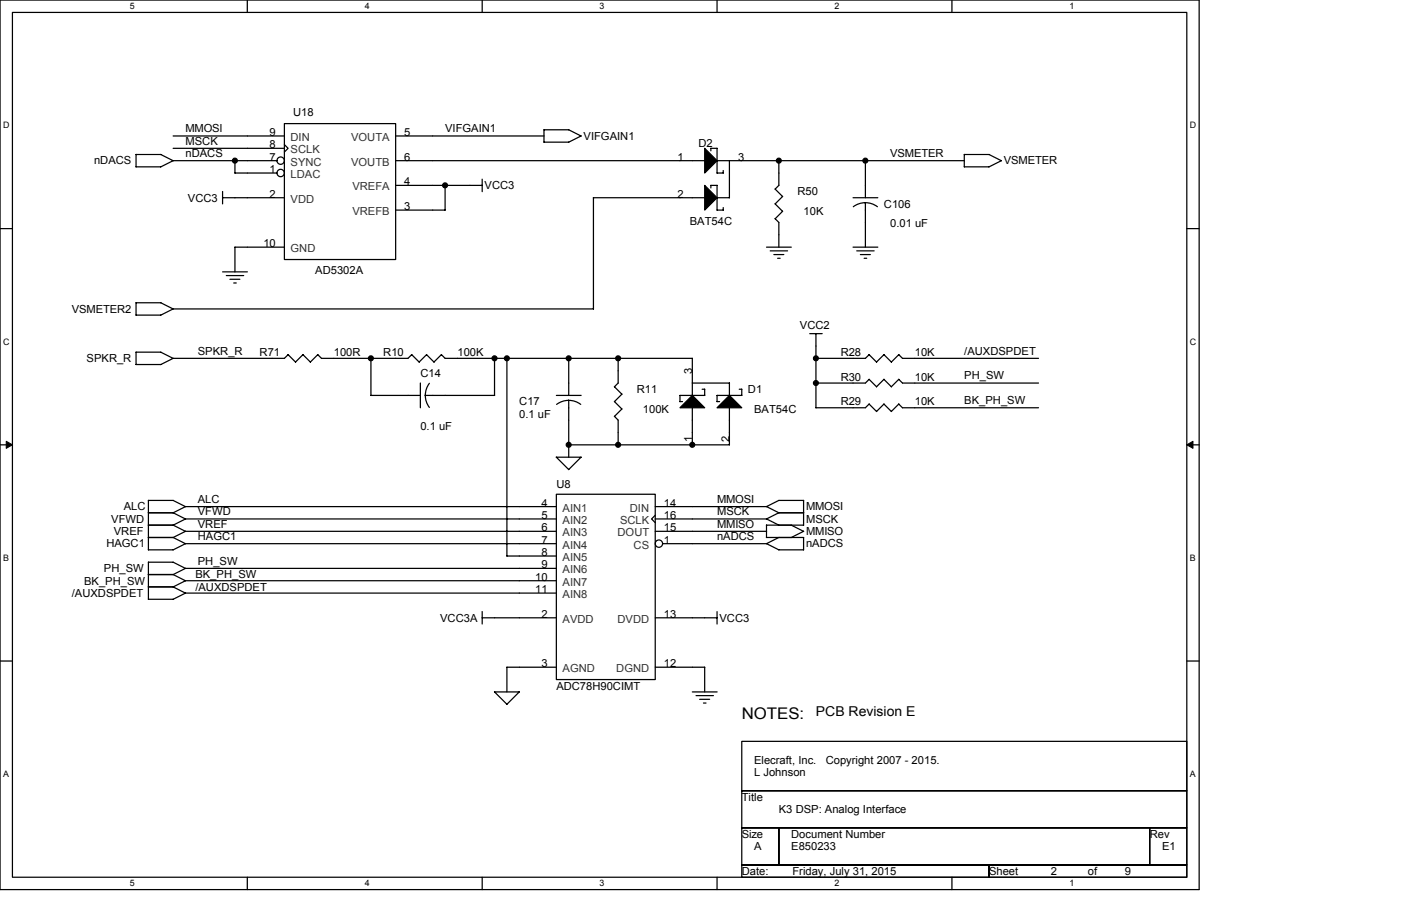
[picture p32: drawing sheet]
<svg xmlns="http://www.w3.org/2000/svg" width="432mm" height="279mm" viewBox="0 0 432 279" stroke-linecap="round" stroke-linejoin="round" font-family="sans-serif">
<defs><g id="words">
<text font-size="5" x="228.6" y="221.6">NOTES:</text>
<text font-size="4.2" x="251.5" y="220.9">PCB Revision E</text>
<g font-size="3.4">
<text x="90.3" y="35.9">U18</text>
<text x="57.2" y="40.8">MMOSI</text>
<text x="83.1" y="41.9">9</text>
<text x="124.6" y="41.9">5</text>
<text x="137.2" y="40.8">VIFGAIN1</text>
<text x="57.2" y="44.6">MSCK</text>
<text x="83.1" y="45.7">8</text>
<text x="179.9" y="43.1">VIFGAIN1</text>
<text x="215.3" y="45.4">D2</text>
<text x="29" y="50.7">nDACS</text>
<text x="57.2" y="48.4">nDACS</text>
<text x="83.1" y="53.3">1</text>
<text x="83.1" y="49.5">7</text>
<text x="124.6" y="49.5">6</text>
<text x="208.8" y="49.5">1</text>
<text x="227.5" y="49.5">3</text>
<text x="274.3" y="48.4">VSMETER</text>
<text x="309.4" y="50.7">VSMETER</text>
<text x="124.6" y="57.1">4</text>
<text x="149.4" y="58.3">VCC3</text>
<text x="57.9" y="62.1">VCC3</text>
<text x="83.1" y="61">2</text>
<text x="124.6" y="64.8">3</text>
<text x="208.8" y="61">2</text>
<text x="245.8" y="60.2">R50</text>
<text x="272.4" y="64.1">C106</text>
<text x="212.6" y="69.4">BAT54C</text>
<text x="247.7" y="66.3">10K</text>
<text x="274.3" y="70.1">0.01 uF</text>
<text x="81.2" y="76.2">10</text>
<text x="97.2" y="84.6">AD5302A</text>
<text x="22.1" y="96.4">VSMETER2</text>
<text x="246.5" y="101.4">VCC2</text>
<text x="26.7" y="111.7">SPKR_R</text>
<text x="61" y="109.4">SPKR_R</text>
<text x="80" y="109.8">R71</text>
<text x="102.9" y="109.8">100R</text>
<text x="118.1" y="109.8">R10</text>
<text x="141" y="109.8">100K</text>
<text x="259.1" y="109.8">R28</text>
<text x="282" y="109.8">10K</text>
<text x="297.2" y="109.4">/AUXDSPDET</text>
<text x="129.6" y="116.2">C14</text>
<text x="213.4" y="115.5" transform="rotate(-90 213.4 115.5)">3</text>
<text x="259.1" y="117.4">R30</text>
<text x="282" y="117.4">10K</text>
<text x="297.2" y="117">PH_SW</text>
<text x="160" y="125">C17</text>
<text x="196.2" y="121.2">R11</text>
<text x="230.5" y="121.2">D1</text>
<text x="259.1" y="125">R29</text>
<text x="282" y="125">10K</text>
<text x="297.2" y="124.6">BK_PH_SW</text>
<text x="160" y="128.8">0.1 uF</text>
<text x="198.1" y="127.3">100K</text>
<text x="232.4" y="127.3">BAT54C</text>
<text x="129.6" y="132.6">0.1 uF</text>
<text x="213.4" y="136.2" transform="rotate(-90 213.4 136.2)">1</text>
<text x="224.8" y="136.2" transform="rotate(-90 224.8 136.2)">2</text>
<text x="61" y="155.1">ALC</text>
<text x="171.5" y="150.5">U8</text>
<text x="221" y="155.1">MMOSI</text>
<text x="34.3" y="161.2">VFWD</text>
<text x="38.1" y="157.4">ALC</text>
<text x="61" y="158.9">VFWD</text>
<text x="166.9" y="156.2">4</text>
<text x="166.9" y="160">5</text>
<text x="204.6" y="156.2">14</text>
<text x="204.6" y="160">16</text>
<text x="221" y="158.9">MSCK</text>
<text x="248.4" y="161.2">MSCK</text>
<text x="248.4" y="157.4">MMOSI</text>
<text x="35.1" y="165">VREF</text>
<text x="61" y="162.7">VREF</text>
<text x="61" y="166.5">HAGC1</text>
<text x="166.9" y="163.8">6</text>
<text x="166.9" y="167.6">7</text>
<text x="204.6" y="167.6">1</text>
<text x="204.6" y="163.8">15</text>
<text x="221" y="162.7">MMISO</text>
<text x="221" y="166.5">nADCS</text>
<text x="248.4" y="165">MMISO</text>
<text x="32.8" y="168.8">HAGC1</text>
<text x="166.9" y="171.4">8</text>
<text x="248.4" y="168.8">nADCS</text>
<text x="32" y="176.4">PH_SW</text>
<text x="60.2" y="178.4">BK_PH_SW</text>
<text x="61" y="174.2">PH_SW</text>
<text x="165" y="179.1">10</text>
<text x="166.9" y="175.3">9</text>
<text x="22.1" y="184.1">/AUXDSPDET</text>
<text x="25.9" y="180.3">BK_PH_SW</text>
<text x="60.2" y="182.2">/AUXDSPDET</text>
<text x="165" y="182.9">11</text>
<text x="135.7" y="191.7">VCC3A</text>
<text x="166.9" y="190.5">2</text>
<text x="204.6" y="190.5">13</text>
<text x="221.8" y="191.7">VCC3</text>
<text x="166.9" y="205.7">3</text>
<text x="204.6" y="205.7">12</text>
<text x="171.5" y="212.6">ADC78H90CIMT</text>
<text x="232.4" y="235.5">Elecraft, Inc.</text>
<text x="232.4" y="239.3">L Johnson</text>
<text x="254.5" y="235.5">Copyright 2007 - 2015.</text>
<text x="228.6" y="246.9">Title</text>
<text x="240.1" y="250.7">K3 DSP: Analog Interface</text>
<text x="228.6" y="258.4">Size</text>
<text x="232.4" y="262.2">A</text>
<text x="243.9" y="258.4">Document Number</text>
<text x="243.9" y="262.2">E850233</text>
<text x="354.3" y="258.4">Rev</text>
<text x="358.2" y="262.2">E1</text>
<text x="228.6" y="269.8">Date:</text>
<text x="244.2" y="269.8">Friday, July 31, 2015</text>
<text x="304.8" y="269.8">Sheet</text>
<text x="323.9" y="269.8">2</text>
<text x="335.3" y="269.8">of</text>
<text x="346.7" y="269.8">9</text>
</g>
<g font-size="3.4" fill="#333">
<text x="89.6" y="47.3">SCLK</text>
<text x="89.6" y="43.5">DIN</text>
<text x="108.2" y="43.5">VOUTA</text>
<text x="89.6" y="51.1">SYNC</text>
<text x="108.2" y="51.1">VOUTB</text>
<text x="89.6" y="54.9">LDAC</text>
<text x="108.6" y="58.7">VREFA</text>
<text x="89.6" y="62.5">VDD</text>
<text x="108.6" y="66.3">VREFB</text>
<text x="89.6" y="77.8">GND</text>
<text x="173.4" y="157.8">AIN1</text>
<text x="173.4" y="161.6">AIN2</text>
<text x="191.1" y="161.6">SCLK</text>
<text x="194.1" y="157.8">DIN</text>
<text x="173.4" y="165.4">AIN3</text>
<text x="190.3" y="165.4">DOUT</text>
<text x="173.4" y="169.2">AIN4</text>
<text x="173.4" y="173">AIN5</text>
<text x="195.3" y="169.2">CS</text>
<text x="173.4" y="176.8">AIN6</text>
<text x="173.4" y="180.6">AIN7</text>
<text x="173.4" y="184.4">AIN8</text>
<text x="173.4" y="192.1">AVDD</text>
<text x="190.3" y="192.1">DVDD</text>
<text x="173.4" y="207.3">AGND</text>
<text x="189.9" y="207.3">DGND</text>
</g>
<g font-size="2.7">
<text x="40" y="2.9">5</text>
<text x="112.4" y="2.9">4</text>
<text x="184.8" y="2.9">3</text>
<text x="257.2" y="2.9">2</text>
<text x="329.6" y="2.9">1</text>
<text x="1" y="39.6">D</text>
<text x="366.7" y="39.6">D</text>
<text x="1" y="106.3">C</text>
<text x="366.7" y="106.3">C</text>
<text x="1" y="173">B</text>
<text x="366.7" y="173">B</text>
<text x="1" y="239.6">A</text>
<text x="366.7" y="239.6">A</text>
<text x="40" y="273.4">5</text>
<text x="112.4" y="273.4">4</text>
<text x="184.8" y="273.4">3</text>
<text x="257.2" y="273.4">2</text>
<text x="329.6" y="273.4">1</text>
</g>
</g></defs>
<path d="M0 0h369.6v274.3h-369.6zM3.8 3.8h362v266.7h-362z" fill="none" stroke="#000" stroke-width=".38"/>
<g fill="#fff">
<path d="M40 .4h1.6v3.1h-1.6z"/>
<path d="M40 270.9h1.6v3.1h-1.6z"/>
</g>
<path d="M76.2 0v3.8M76.2 270.5v3.8" fill="none" stroke="#000" stroke-width=".38"/>
<g fill="#fff">
<path d="M112.4 .4h1.5v3.1h-1.5z"/>
<path d="M112.4 270.9h1.5v3.1h-1.5z"/>
</g>
<path d="M148.6 0v3.8M148.6 270.5v3.8" fill="none" stroke="#000" stroke-width=".38"/>
<g fill="#fff">
<path d="M184.8 .4h1.5v3.1h-1.5z"/>
<path d="M184.8 270.9h1.5v3.1h-1.5z"/>
</g>
<path d="M221 0v3.8M221 270.5v3.8" fill="none" stroke="#000" stroke-width=".38"/>
<g fill="#fff">
<path d="M257.2 .4h1.5v3.1h-1.5z"/>
<path d="M257.2 270.9h1.5v3.1h-1.5z"/>
</g>
<path d="M293.4 0v3.8M293.4 270.5v3.8" fill="none" stroke="#000" stroke-width=".38"/>
<g fill="#fff">
<path d="M329.6 .4h1.5v3.1h-1.5z"/>
<path d="M329.6 270.9h1.5v3.1h-1.5z"/>
<path d="M1 37.2h1.9v3h-1.9z"/>
<path d="M366.7 37.2h2v3h-2z"/>
<path d="M1 103.8h1.9v3.1h-1.9z"/>
<path d="M366.7 103.8h2v3.1h-2z"/>
</g>
<path d="M0 70.5h3.8M365.8 70.5h3.8" fill="none" stroke="#000" stroke-width=".38"/>
<g fill="#fff">
<path d="M1 170.5h1.8v3.1h-1.8z"/>
<path d="M366.7 170.5h1.9v3.1h-1.9z"/>
</g>
<path d="M0 137.2h3.8M365.8 137.2h3.8" fill="none" stroke="#000" stroke-width=".38"/>
<path d="M1.9 136.1l1.9 1.1-1.9 1.1zM365.8 137.2l1.9-1.1v2.2z" fill="#000" stroke="#000" stroke-width=".31"/>
<g fill="#fff">
<path d="M1 237.2h1.8v3h-1.8z"/>
<path d="M366.7 237.2h1.9v3h-1.9z"/>
</g>
<g fill="none" stroke="#000" stroke-width=".38">
<path d="M87.7 38.1h34.2v41.9h-34.2zM41.9 47.6h7.7l3.8 2-3.8 1.9h-7.7zM53.4 49.6h32M53.4 45.7h34.3M53.4 41.9h34.3M68.6 59.1v3.8M72.4 49.6v3.8h13M87.7 44.6l1.1 1.1-1.1 1.2M121.9 57.2h26.7M121.9 49.6h95.3M121.9 41.9h45.8M137.2 57.2v7.6"/>
<path d="M148.6 55.3v3.8M179.1 41.9l-3.8 1.9h-7.6v-3.8h7.6l3.8 2M219.1 58v-.8h1.9v7.6h1.9v-.8M219.1 46.5v-.8h1.9v7.7h1.9v-.8M221 49.6h76.2M224.8 49.6v11.4M238.9 58.3l2.3 2.3M240.1 49.6v7.6M240.1 57.1l-1.2 1.2M266.7 49.5v11.5M308.6 49.6l-3.8 1.9h-7.6v-3.9h7.6l3.9 2M68.6 61h19.1"/>
<path d="M87.7 76.2h-15.3v7.7M121.9 64.8h15.3M182.9 61h34.3M182.9 61v34.3M221 61h3.8M236.2 76.2h7.7M237.4 77.4h5.3M238.5 78.5h3.1M238.9 67.4l1.2 1.2v7.6M238.9 62.9l2.3 2.3M239.7 79.7h.8M241.2 65.2l-2.3 2.3"/>
<path d="M241.2 60.6l-2.3 2.3M262.9 61h7.7M262.9 76.2h7.7M263 63.8l1.5-.9 2.1-.4a6.1 6.1 0 0 1 3.8 1.3M264.1 77.4h5.3M265.2 78.5h3M266.3 79.7h.8M266.7 62.5v13.7M41.9 93.3v3.9h7.7l3.8-1.9h129.5M41.9 93.4h7.7l3.8 1.9M68.6 83.8h7.6M69.7 85h5.4"/>
<path d="M70.9 86.1h3M72 87.3h.8M41.9 108.6v3.8h7.6l3.9-1.9h34.3l1.1-1.2M41.9 108.6h7.7l3.8 1.9M88.8 109.4l2.3 2.3 2.3-2.4 2.3 2.4M99.1 110.5h26.7l1.1-1.2 2.3 2.4 2.3-2.4 2.3 2.4 2.3-2.4 1.1 1.2M99.1 110.5l-1.1-1.2-2.3 2.4M114.3 110.5v11.4h15.3M129.6 118.1v7.7M132.3 118.2l-.8 1.5-.4 2.2a6.1 6.1 0 0 0 1.2 3.7M137.2 110.5h76.2M152.4 110.5v11.4h-21.3"/>
<path d="M156.2 110.5v61M175.3 110.5v11.4M190.5 110.5v7.6l-1.1 1.2 2.3 2.3M213.4 118.1h11.4v3.8M213.4 110.5v11.4M249.6 102.9h3.8M251.5 102.9v22.9h15.2l1.2-1.2M267.9 117l2.3 2.3 2.3-2.3 2.2 2.3M267.9 109.4l2.3 2.3 2.3-2.4 2.2 2.4M267.9 117l-1.2 1.1h-15.2M267.9 109.3l-1.2 1.2h-15.2M278.2 110.5h41.9"/>
<path d="M278.2 110.5l-1.2-1.2-2.3 2.4M320.1 118.1l-41.9 .1-1.2-1.2-2.3 2.3M171.5 121.9h7.6M171.6 124.7l1.4-.8 2.2-.4a6.1 6.1 0 0 1 3.8 1.2M175.3 123.5v17.5M189.4 128.4l1.1 1.2v7.6M191.7 126.1l-2.3 2.3M191.7 121.5l-2.3 2.3 2.3 2.3M209.6 123.8h.8M213.4 125.7v11.5M216.4 120h.8v1.9h-7.6v2M221 123.8h.8"/>
<path d="M224.8 125.7v11.5h-49.5M227.8 120h.8v1.9h-7.6v2M267.9 124.6l2.3 2.3 2.3-2.3 2.2 2.3M320.1 125.8h-41.9l-1.2-1.2-2.3 2.3M45.7 158.1h7.7l3.8 2M57.2 156.2h114.3M57.2 156.2l-3.9 2M57.2 156.3l-3.8-2h-7.7v15.3M171.5 152.4h30.5v57.2h-30.5zM179.1 141l-3.8 3.8M179.1 141h-7.6l3.8 3.8M202 158.9l-1.2 1.1 1.2 1.2"/>
<path d="M236.2 156.2l3.8 1.9h7.7M240.1 154.3h7.6M240.1 154.3l-3.8 1.9h-34.3M240.1 158.1l-3.9 1.9M247.7 154.3v7.7l-11.5-.1v3.9h11.5M45.7 161.9h7.7l3.8 2M45.7 165.8h7.7l3.8 1.9M45.7 169.6h7.7M45.7 177.2h7.7l3.8 1.9M57.2 167.7h114.3M57.2 160h114.3M57.2 175.3h114.3"/>
<path d="M57.2 160l-3.9 2M57.2 167.7l-3.9 1.9M57.2 175.3l-3.9 1.9M57.2 175.3l-3.8-1.9h-7.7v11.4M156.2 171.5h15.3M171.5 163.9h-114.3l-3.9 1.9M171.5 179.1h-114.3l-3.9 1.9M202 160h34.3M202 163.9h34.3M204.2 167.7h32.1M236.2 160l3.9 1.9M240.1 165.7l-3.9 2"/>
<path d="M243.9 161.9l3.8 2M247.7 165.8v3.8h-7.7l-3.8-2M247.7 163.9l-3.9 1.9M45.7 181h7.7l3.8 1.9M45.7 184.8h7.7M57.2 182.9h114.3M57.2 182.9l-3.9 1.9M148.6 190.5h22.9M148.6 188.6v3.8M202 190.5h19M221 188.6v3.8M0 203.9h3.8"/>
<path d="M156.2 217.2l-3.8-3.8h7.7l-3.9 3.8M171.5 205.8h-15.3v7.6M202 205.8h15.2v7.6M213.4 213.4h7.6M214.5 214.5h5.4M215.6 215.7h3.1M216.8 216.8h.8M365.8 203.9h3.8M228.6 228.6h137.2v15.3h-137.2zM228.6 243.9h137.2v11.4h-137.2zM228.6 255.3h11.5v11.4h-11.5zM240.1 255.3h114.3v11.4h-114.3z"/>
<path d="M354.4 255.3h11.4v11.4h-11.4zM228.6 266.7h76.2v3.8h-76.2zM304.8 266.7h61v3.8h-61z"/>
<circle cx="86.5" cy="49.5" r="1.14"/>
<circle cx="86.5" cy="53.4" r="1.14"/>
<circle cx="203.1" cy="167.7" r="1.14"/>
</g>
<g fill="#000" stroke="#000" stroke-width=".38">
<path d="M217.2 45.7l3.8 3.9-3.8 3.8z" fill-rule="evenodd"/>
<path d="M217.2 57.2l3.8 3.8-3.8 3.8z" fill-rule="evenodd"/>
<path d="M213.4 121.9l3.8 3.9h-7.6z" fill-rule="evenodd"/>
<path d="M224.8 121.9l3.8 3.9h-7.6z" fill-rule="evenodd"/>
<circle cx="72.4" cy="49.5" r=".76"/>
<circle cx="137.2" cy="57.2" r=".76"/>
<circle cx="240" cy="49.5" r=".76"/>
<circle cx="266.7" cy="49.5" r=".76"/>
<circle cx="114.3" cy="110.5" r=".76"/>
<circle cx="152.4" cy="110.5" r=".76"/>
<circle cx="156.2" cy="110.5" r=".76"/>
<circle cx="175.3" cy="110.5" r=".76"/>
<circle cx="190.5" cy="110.5" r=".76"/>
<circle cx="251.5" cy="110.5" r=".76"/>
<circle cx="251.5" cy="118.1" r=".76"/>
<circle cx="175.3" cy="137.2" r=".76"/>
<circle cx="190.5" cy="137.2" r=".76"/>
<circle cx="213.4" cy="137.2" r=".76"/>
</g>
<use href="#words"/>
</svg>
